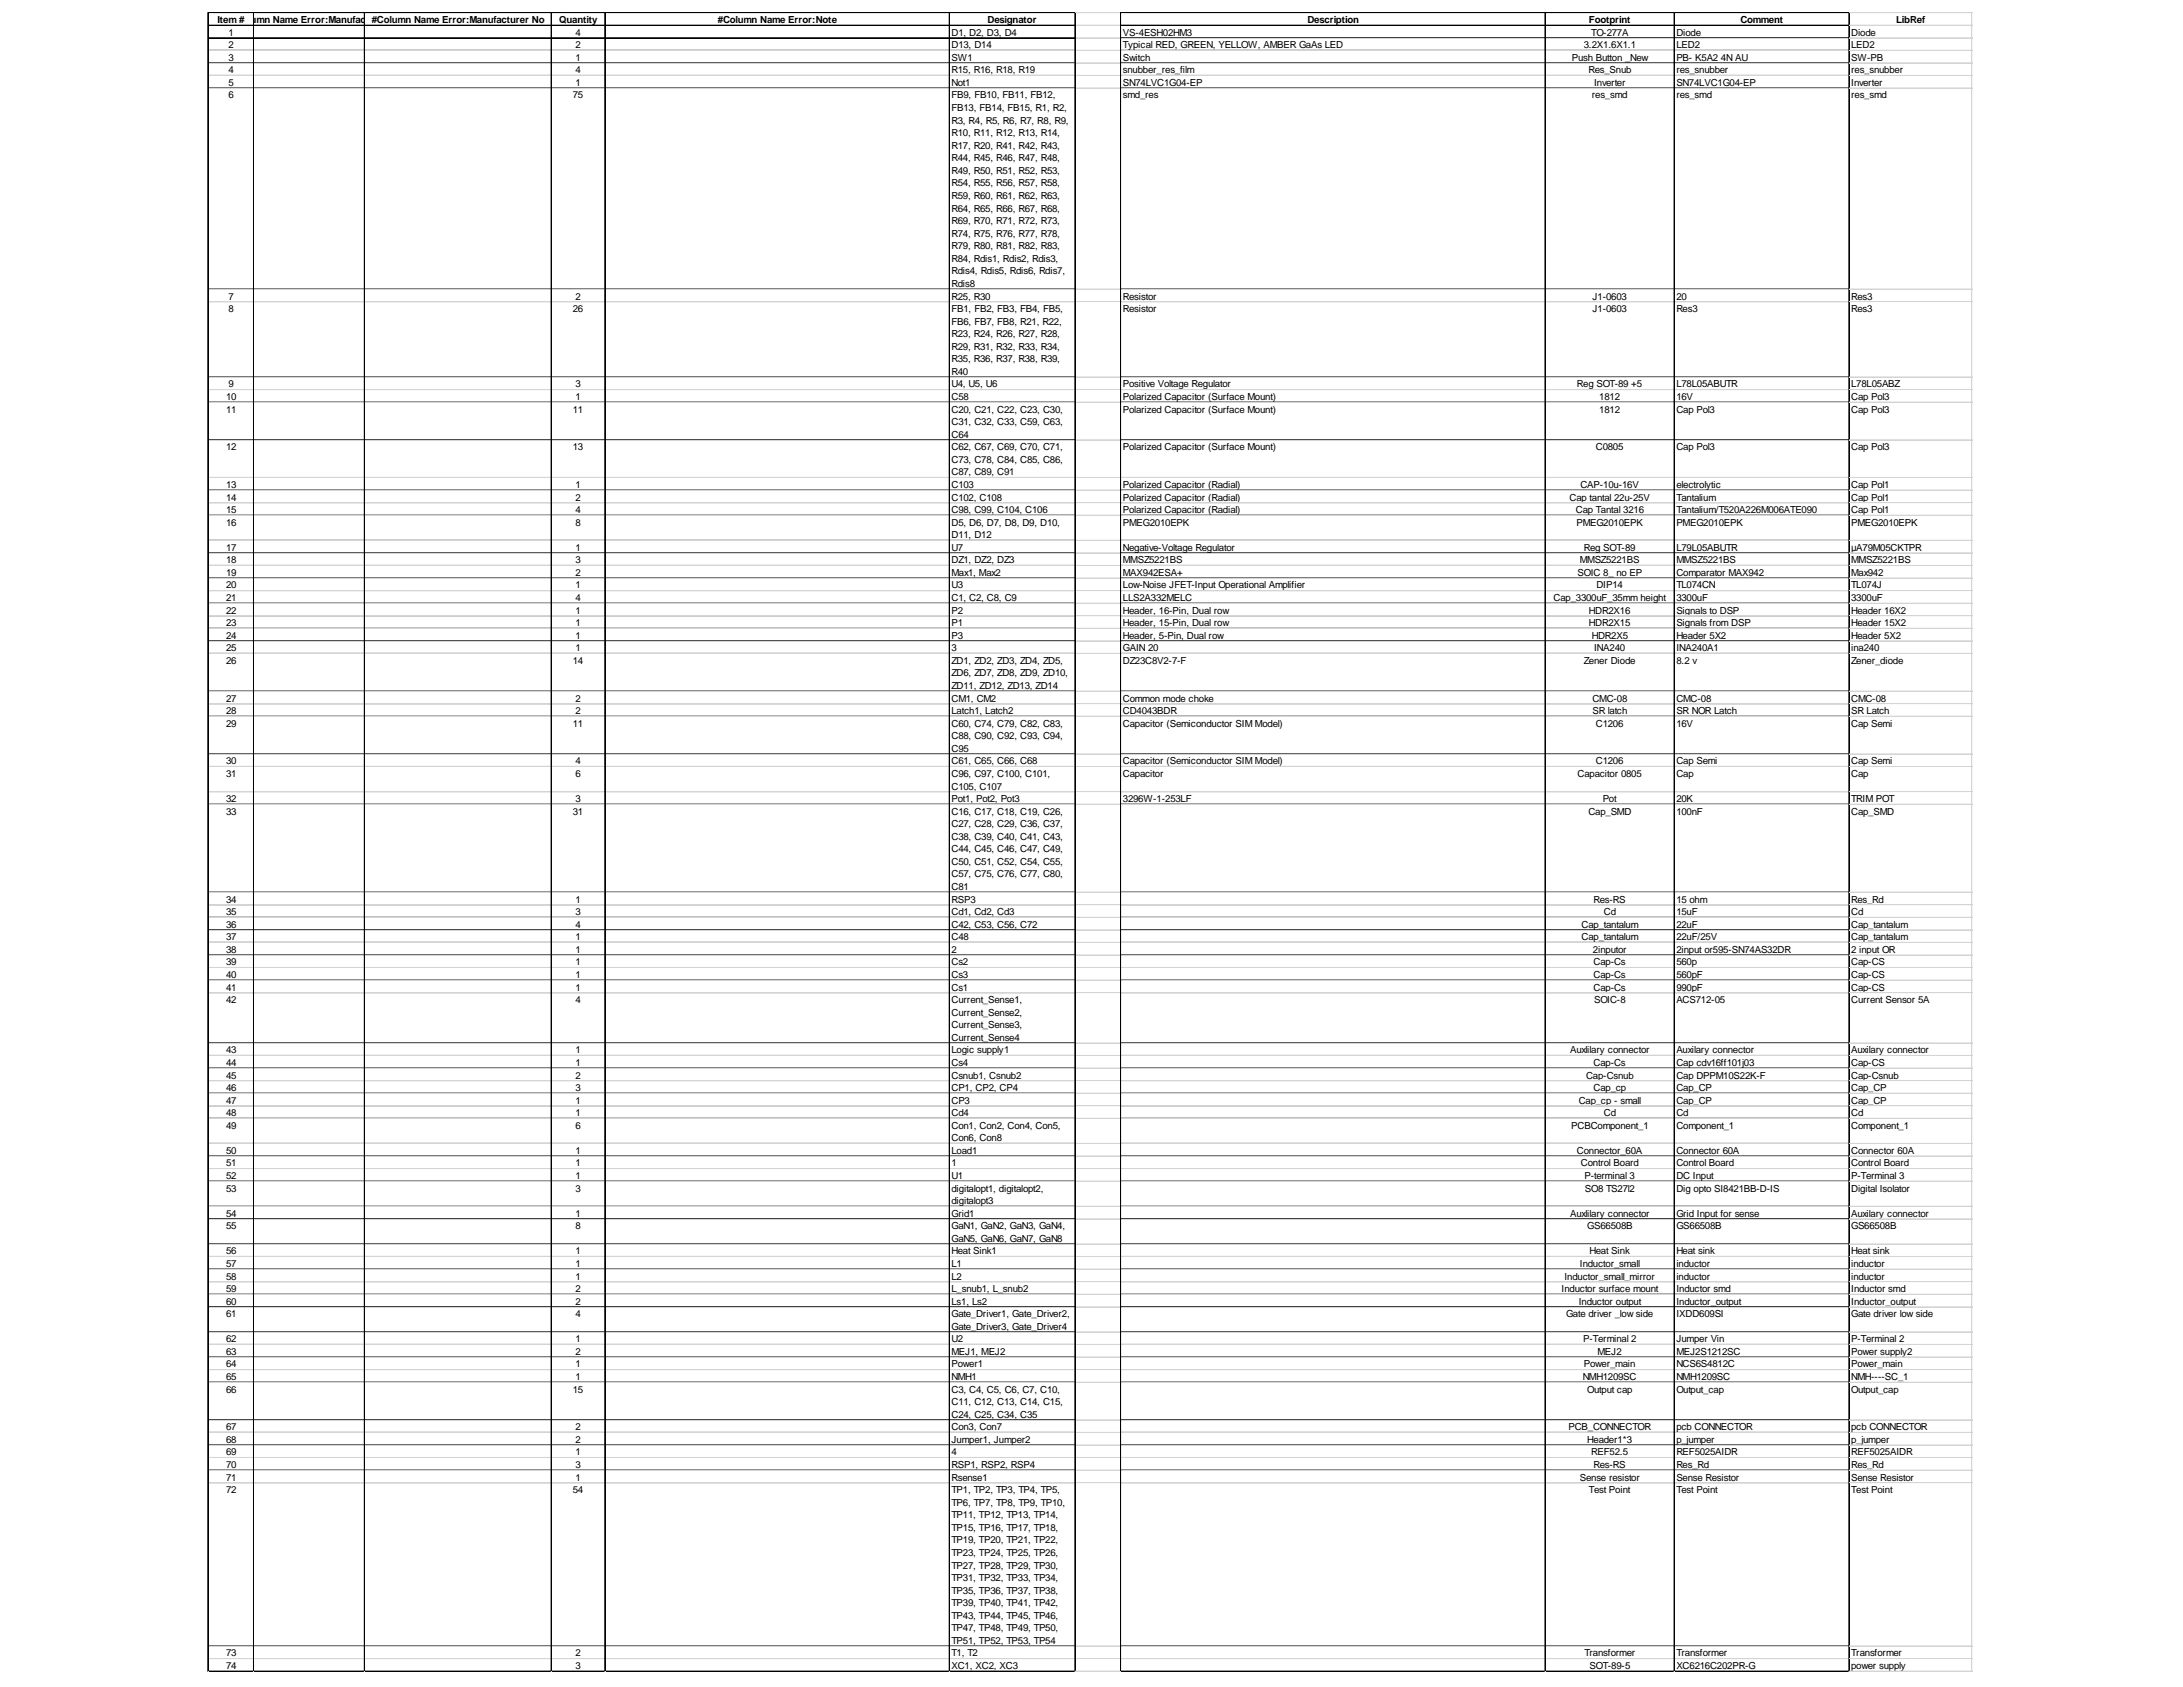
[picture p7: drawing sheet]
<svg xmlns="http://www.w3.org/2000/svg" width="279mm" height="216mm" viewBox="0 0 279 216" stroke-linecap="round" stroke-linejoin="round" font-family="sans-serif">
<defs><g id="words">
<g font-size="1.2">
<text x="27.8" y="3">Item #</text>
<text x="29.2" y="4.6">1</text>
<text x="29.5" y="3">#Colu</text>
<text x="32.8" y="3">mn Name Error:Manufac</text>
<text x="46.8" y="3">tu#rColumn Name Error:Manufacturer No</text>
<text x="48.5" y="3">er</text>
<text x="71.6" y="3">Quantity</text>
<text x="73.7" y="4.6">4</text>
<text x="91.9" y="3">#Column Name Error:Note</text>
<text x="121.8" y="4.6">D1, D2, D3, D4</text>
<text x="126.4" y="3">Designator</text>
<text x="143.7" y="4.6">VS-4ESH02HM3</text>
<text x="167.3" y="3">Description</text>
<text x="203.4" y="3">Footprint</text>
<text x="203.7" y="4.6">TO-277A</text>
<text x="214.6" y="4.6">Diode</text>
<text x="222.7" y="3">Comment</text>
<text x="236.9" y="4.6">Diode</text>
<text x="242.7" y="3">LibRef</text>
<text x="29.2" y="6.2">2</text>
<text x="29.2" y="7.8">3</text>
<text x="29.2" y="9.4">4</text>
<text x="29.2" y="11">5</text>
<text x="73.7" y="6.2">2</text>
<text x="73.7" y="7.8">1</text>
<text x="73.7" y="9.4">4</text>
<text x="73.7" y="11">1</text>
<text x="121.8" y="6.2">D13, D14</text>
<text x="121.8" y="7.8">SW1</text>
<text x="121.8" y="9.4">R15, R16, R18, R19</text>
<text x="121.8" y="11">Not1</text>
<text x="143.7" y="6.2">Typical RED, GREEN, YELLOW, AMBER GaAs LED</text>
<text x="143.7" y="7.8">Switch</text>
<text x="143.7" y="9.4">snubber_res_film</text>
<text x="143.7" y="11">SN74LVC1G04-EP</text>
<text x="201.2" y="7.8">Push Button _New</text>
<text x="202.7" y="6.2">3.2X1.6X1.1</text>
<text x="203.3" y="9.4">Res_Snub</text>
<text x="204" y="11">Inverter</text>
<text x="214.6" y="6.2">LED2</text>
<text x="214.6" y="7.8">PB- K5A2</text>
<text x="214.6" y="9.4">res_snubber</text>
<text x="214.6" y="11">SN74LVC1G04-EP</text>
<text x="220.3" y="7.8">4N AU</text>
<text x="236.9" y="6.2">LED2</text>
<text x="236.9" y="7.8">SW-PB</text>
<text x="236.9" y="9.4">res_snubber</text>
<text x="236.9" y="11">Inverter</text>
<text x="29.2" y="12.6">6</text>
<text x="73.3" y="12.6">75</text>
<text x="121.8" y="12.6">FB9, FB10, FB11, FB12,</text>
<text x="121.8" y="14.2">FB13, FB14, FB15, R1, R2,</text>
<text x="121.8" y="15.8">R3, R4, R5, R6, R7, R8, R9,</text>
<text x="121.8" y="17.4">R10, R11, R12, R13, R14,</text>
<text x="143.7" y="12.6">smd_res</text>
<text x="203.7" y="12.6">res_smd</text>
<text x="214.6" y="12.6">res_smd</text>
<text x="236.9" y="12.6">res_smd</text>
<text x="121.8" y="19">R17, R20, R41, R42, R43,</text>
<text x="121.8" y="20.6">R44, R45, R46, R47, R48,</text>
<text x="121.8" y="22.3">R49, R50, R51, R52, R53,</text>
<text x="121.8" y="23.9">R54, R55, R56, R57, R58,</text>
<text x="121.8" y="25.5">R59, R60, R61, R62, R63,</text>
<text x="121.8" y="27.1">R64, R65, R66, R67, R68,</text>
<text x="121.8" y="28.7">R69, R70, R71, R72, R73,</text>
<text x="121.8" y="30.3">R74, R75, R76, R77, R78,</text>
<text x="121.8" y="31.9">R79, R80, R81, R82, R83,</text>
<text x="121.8" y="33.5">R84, Rdis1, Rdis2, Rdis3,</text>
<text x="121.8" y="35.1">Rdis4, Rdis5, Rdis6, Rdis7,</text>
<text x="29.2" y="38.3">7</text>
<text x="29.2" y="39.9">8</text>
<text x="73.3" y="39.9">26</text>
<text x="73.7" y="38.3">2</text>
<text x="121.8" y="36.7">Rdis8</text>
<text x="121.8" y="38.3">R25, R30</text>
<text x="121.8" y="39.9">FB1, FB2, FB3, FB4, FB5,</text>
<text x="121.8" y="41.5">FB6, FB7, FB8, R21, R22,</text>
<text x="143.7" y="38.3">Resistor</text>
<text x="143.7" y="39.9">Resistor</text>
<text x="203.8" y="38.3">J1-0603</text>
<text x="203.8" y="39.9">J1-0603</text>
<text x="214.6" y="38.3">20</text>
<text x="214.6" y="39.9">Res3</text>
<text x="236.9" y="38.3">Res3</text>
<text x="236.9" y="39.9">Res3</text>
<text x="121.8" y="43.2">R23, R24, R26, R27, R28,</text>
<text x="121.8" y="44.8">R29, R31, R32, R33, R34,</text>
<text x="121.8" y="46.4">R35, R36, R37, R38, R39,</text>
<text x="121.8" y="48">R40</text>
<text x="28.9" y="51.2">10</text>
<text x="28.9" y="52.8">11</text>
<text x="29.2" y="49.6">9</text>
<text x="73.3" y="52.8">11</text>
<text x="73.7" y="49.6">3</text>
<text x="73.7" y="51.2">1</text>
<text x="121.8" y="49.6">U4, U5, U6</text>
<text x="121.8" y="51.2">C58</text>
<text x="121.8" y="52.8">C20, C21, C22, C23, C30,</text>
<text x="143.7" y="49.6">Positive Voltage Regulator</text>
<text x="143.7" y="51.2">Polarized Capacitor (Surface Mount)</text>
<text x="143.7" y="52.8">Polarized Capacitor (Surface Mount)</text>
<text x="201.8" y="49.6">Reg SOT-89 +5</text>
<text x="204.7" y="51.2">1812</text>
<text x="204.7" y="52.8">1812</text>
<text x="214.6" y="49.6">L78L05ABUTR</text>
<text x="214.6" y="51.2">16V</text>
<text x="214.6" y="52.8">Cap Pol3</text>
<text x="236.9" y="49.6">L78L05ABZ</text>
<text x="236.9" y="51.2">Cap Pol3</text>
<text x="236.9" y="52.8">Cap Pol3</text>
<text x="28.9" y="57.6">12</text>
<text x="73.3" y="57.6">13</text>
<text x="121.8" y="54.4">C31, C32, C33, C59, C63,</text>
<text x="121.8" y="56">C64</text>
<text x="121.8" y="57.6">C62, C67, C69, C70, C71,</text>
<text x="121.8" y="59.2">C73, C78, C84, C85, C86,</text>
<text x="143.7" y="57.6">Polarized Capacitor (Surface Mount)</text>
<text x="204.2" y="57.6">C0805</text>
<text x="214.6" y="57.6">Cap Pol3</text>
<text x="236.9" y="57.6">Cap Pol3</text>
<text x="28.9" y="62.5">13</text>
<text x="28.9" y="64.1">14</text>
<text x="28.9" y="65.7">15</text>
<text x="73.7" y="62.5">1</text>
<text x="73.7" y="64.1">2</text>
<text x="73.7" y="65.7">4</text>
<text x="121.8" y="60.8">C87, C89, C91</text>
<text x="121.8" y="62.5">C103</text>
<text x="121.8" y="64.1">C102, C108</text>
<text x="121.8" y="65.7">C98, C99, C104, C106</text>
<text x="143.7" y="62.5">Polarized Capacitor (Radial)</text>
<text x="143.7" y="64.1">Polarized Capacitor (Radial)</text>
<text x="143.7" y="65.7">Polarized Capacitor (Radial)</text>
<text x="200.9" y="64.1">Cap tantal 22u-25V</text>
<text x="201.7" y="65.7">Cap Tantal 3216</text>
<text x="202.3" y="62.5">CAP-10u-16V</text>
<text x="214.6" y="62.5">electrolytic</text>
<text x="214.6" y="64.1">Tantalium</text>
<text x="214.6" y="65.7">Tantalium/T520A226M006ATE090</text>
<text x="236.9" y="62.5">Cap Pol1</text>
<text x="236.9" y="64.1">Cap Pol1</text>
<text x="236.9" y="65.7">Cap Pol1</text>
<text x="28.9" y="67.3">16</text>
<text x="28.9" y="70.5">17</text>
<text x="73.7" y="67.3">8</text>
<text x="73.7" y="70.5">1</text>
<text x="121.8" y="67.3">D5, D6, D7, D8, D9, D10,</text>
<text x="121.8" y="68.9">D11, D12</text>
<text x="121.8" y="70.5">U7</text>
<text x="143.7" y="67.3">PMEG2010EPK</text>
<text x="143.7" y="70.5">Negative-Voltage Regulator</text>
<text x="201.8" y="67.3">PMEG2010EPK</text>
<text x="202.7" y="70.5">Reg SOT-89</text>
<text x="214.6" y="67.3">PMEG2010EPK</text>
<text x="214.6" y="70.5">L79L05ABUTR</text>
<text x="236.9" y="67.3">PMEG2010EPK</text>
<text x="236.9" y="70.5">µA79M05CKTPR</text>
<text x="28.9" y="72.1">18</text>
<text x="28.9" y="73.7">19</text>
<text x="28.9" y="75.3">20</text>
<text x="28.9" y="76.9">21</text>
<text x="73.7" y="72.1">3</text>
<text x="73.7" y="73.7">2</text>
<text x="73.7" y="75.3">1</text>
<text x="73.7" y="76.9">4</text>
<text x="121.8" y="72.1">DZ1, DZ2, DZ3</text>
<text x="121.8" y="73.7">Max1, Max2</text>
<text x="121.8" y="75.3">U3</text>
<text x="121.8" y="76.9">C1, C2, C8, C9</text>
<text x="143.7" y="72.1">MMSZ5221BS</text>
<text x="143.7" y="73.7">MAX942ESA+</text>
<text x="143.7" y="75.3">Low-Noise JFET-Input Operational Amplifier</text>
<text x="143.7" y="76.9">LLS2A332MELC</text>
<text x="198.8" y="76.9">Cap_3300uF_35mm height</text>
<text x="201.9" y="73.7">SOIC 8_ no EP</text>
<text x="202.2" y="72.1">MMSZ5221BS</text>
<text x="204.3" y="75.3">DIP14</text>
<text x="214.6" y="72.1">MMSZ5221BS</text>
<text x="214.6" y="73.7">Comparator MAX942</text>
<text x="214.6" y="75.3">TL074CN</text>
<text x="214.6" y="76.9">3300uF</text>
<text x="236.9" y="72.1">MMSZ5221BS</text>
<text x="236.9" y="73.7">Max942</text>
<text x="236.9" y="75.3">TL074J</text>
<text x="236.9" y="76.9">3300uF</text>
<text x="28.9" y="78.5">22</text>
<text x="28.9" y="80.1">23</text>
<text x="28.9" y="81.7">24</text>
<text x="28.9" y="83.4">25</text>
<text x="73.7" y="78.5">1</text>
<text x="73.7" y="80.1">1</text>
<text x="73.7" y="81.7">1</text>
<text x="73.7" y="83.4">1</text>
<text x="121.8" y="78.5">P2</text>
<text x="121.8" y="80.1">P1</text>
<text x="121.8" y="81.7">P3</text>
<text x="121.8" y="83.4">3</text>
<text x="143.7" y="78.5">Header, 16-Pin, Dual row</text>
<text x="143.7" y="80.1">Header, 15-Pin, Dual row</text>
<text x="143.7" y="81.7">Header, 5-Pin, Dual row</text>
<text x="143.7" y="83.4">GAIN 20</text>
<text x="203.4" y="78.5">HDR2X16</text>
<text x="203.4" y="80.1">HDR2X15</text>
<text x="203.7" y="81.7">HDR2X5</text>
<text x="204" y="83.4">INA240</text>
<text x="214.6" y="78.5">Signals to DSP</text>
<text x="214.6" y="80.1">Signals from DSP</text>
<text x="214.6" y="81.7">Header 5X2</text>
<text x="214.6" y="83.4">INA240A1</text>
<text x="236.9" y="78.5">Header 16X2</text>
<text x="236.9" y="80.1">Header 15X2</text>
<text x="236.9" y="81.7">Header 5X2</text>
<text x="236.9" y="83.4">ina240</text>
<text x="28.9" y="85">26</text>
<text x="28.9" y="89.8">27</text>
<text x="73.3" y="85">14</text>
<text x="73.7" y="89.8">2</text>
<text x="121.8" y="85">ZD1, ZD2, ZD3, ZD4, ZD5,</text>
<text x="121.8" y="86.6">ZD6, ZD7, ZD8, ZD9, ZD10,</text>
<text x="121.8" y="88.2">ZD11, ZD12, ZD13, ZD14</text>
<text x="121.8" y="89.8">CM1, CM2</text>
<text x="143.7" y="85">DZ23C8V2-7-F</text>
<text x="143.7" y="89.8">Common mode choke</text>
<text x="202.7" y="85">Zener Diode</text>
<text x="203.8" y="89.8">CMC-08</text>
<text x="214.6" y="85">8.2 v</text>
<text x="214.6" y="89.8">CMC-08</text>
<text x="236.9" y="85">Zener_diode</text>
<text x="236.9" y="89.8">CMC-08</text>
<text x="28.9" y="91.4">28</text>
<text x="28.9" y="93">29</text>
<text x="73.3" y="93">11</text>
<text x="73.7" y="91.4">2</text>
<text x="121.8" y="91.4">Latch1, Latch2</text>
<text x="121.8" y="93">C60, C74, C79, C82, C83,</text>
<text x="121.8" y="94.6">C88, C90, C92, C93, C94,</text>
<text x="143.7" y="91.4">CD4043BDR</text>
<text x="143.7" y="93">Capacitor (Semiconductor SIM Model)</text>
<text x="203.8" y="91.4">SR latch</text>
<text x="204.2" y="93">C1206</text>
<text x="214.6" y="91.4">SR NOR Latch</text>
<text x="214.6" y="93">16V</text>
<text x="236.9" y="91.4">SR Latch</text>
<text x="236.9" y="93">Cap Semi</text>
<text x="28.9" y="97.8">30</text>
<text x="28.9" y="99.4">31</text>
<text x="73.7" y="97.8">4</text>
<text x="73.7" y="99.4">6</text>
<text x="121.8" y="96.2">C95</text>
<text x="121.8" y="97.8">C61, C65, C66, C68</text>
<text x="121.8" y="99.4">C96, C97, C100, C101,</text>
<text x="121.8" y="101">C105, C107</text>
<text x="143.7" y="97.8">Capacitor (Semiconductor SIM Model)</text>
<text x="143.7" y="99.4">Capacitor</text>
<text x="201.9" y="99.4">Capacitor 0805</text>
<text x="204.2" y="97.8">C1206</text>
<text x="214.6" y="97.8">Cap Semi</text>
<text x="214.6" y="99.4">Cap</text>
<text x="236.9" y="97.8">Cap Semi</text>
<text x="236.9" y="99.4">Cap</text>
<text x="28.9" y="102.7">32</text>
<text x="28.9" y="104.3">33</text>
<text x="73.3" y="104.3">31</text>
<text x="73.7" y="102.7">3</text>
<text x="121.8" y="102.7">Pot1, Pot2, Pot3</text>
<text x="121.8" y="104.3">C16, C17, C18, C19, C26,</text>
<text x="121.8" y="105.9">C27, C28, C29, C36, C37,</text>
<text x="121.8" y="107.5">C38, C39, C40, C41, C43,</text>
<text x="143.7" y="102.7">3296W-1-253LF</text>
<text x="203.3" y="104.3">Cap_SMD</text>
<text x="205.1" y="102.7">Pot</text>
<text x="214.6" y="102.7">20K</text>
<text x="214.6" y="104.3">100nF</text>
<text x="236.9" y="102.7">TRIM POT</text>
<text x="236.9" y="104.3">Cap_SMD</text>
<text x="121.8" y="109.1">C44, C45, C46, C47, C49,</text>
<text x="121.8" y="110.7">C50, C51, C52, C54, C55,</text>
<text x="121.8" y="112.3">C57, C75, C76, C77, C80,</text>
<text x="121.8" y="113.9">C81</text>
<text x="28.9" y="115.5">34</text>
<text x="28.9" y="117.1">35</text>
<text x="28.9" y="118.7">36</text>
<text x="73.7" y="115.5">1</text>
<text x="73.7" y="117.1">3</text>
<text x="73.7" y="118.7">4</text>
<text x="121.8" y="115.5">RSP3</text>
<text x="121.8" y="117.1">Cd1, Cd2, Cd3</text>
<text x="121.8" y="118.7">C42, C53, C56, C72</text>
<text x="202.4" y="118.7">Cap_tantalum</text>
<text x="204" y="115.5">Res-RS</text>
<text x="205.3" y="117.1">Cd</text>
<text x="214.6" y="115.5">15 ohm</text>
<text x="214.6" y="117.1">15uF</text>
<text x="214.6" y="118.7">22uF</text>
<text x="236.9" y="115.5">Res_Rd</text>
<text x="236.9" y="117.1">Cd</text>
<text x="236.9" y="118.7">Cap_tantalum</text>
<text x="28.9" y="120.3">37</text>
<text x="28.9" y="121.9">38</text>
<text x="28.9" y="123.6">39</text>
<text x="28.9" y="125.2">40</text>
<text x="73.7" y="120.3">1</text>
<text x="73.7" y="121.9">1</text>
<text x="73.7" y="123.6">1</text>
<text x="73.7" y="125.2">1</text>
<text x="121.8" y="120.3">C48</text>
<text x="121.8" y="121.9">2</text>
<text x="121.8" y="123.6">Cs2</text>
<text x="121.8" y="125.2">Cs3</text>
<text x="202.4" y="120.3">Cap_tantalum</text>
<text x="203.9" y="121.9">2inputor</text>
<text x="204" y="123.6">Cap-Cs</text>
<text x="204" y="125.2">Cap-Cs</text>
<text x="214.6" y="120.3">22uF/25V</text>
<text x="214.6" y="121.9">2input or595-SN74AS32DR</text>
<text x="214.6" y="123.6">560p</text>
<text x="214.6" y="125.2">560pF</text>
<text x="236.9" y="120.3">Cap_tantalum</text>
<text x="236.9" y="121.9">2 input OR</text>
<text x="236.9" y="123.6">Cap-CS</text>
<text x="236.9" y="125.2">Cap-CS</text>
<text x="28.9" y="126.8">41</text>
<text x="28.9" y="128.4">42</text>
<text x="73.7" y="126.8">1</text>
<text x="73.7" y="128.4">4</text>
<text x="121.8" y="126.8">Cs1</text>
<text x="121.8" y="128.4">Current_Sense1,</text>
<text x="121.8" y="130">Current_Sense2,</text>
<text x="121.8" y="131.6">Current_Sense3,</text>
<text x="204" y="126.8">Cap-Cs</text>
<text x="204" y="128.4">SOIC-8</text>
<text x="214.6" y="126.8">990pF</text>
<text x="214.6" y="128.4">ACS712-05</text>
<text x="236.9" y="126.8">Cap-CS</text>
<text x="236.9" y="128.4">Current Sensor 5A</text>
<text x="28.9" y="134.8">43</text>
<text x="28.9" y="136.4">44</text>
<text x="73.7" y="134.8">1</text>
<text x="73.7" y="136.4">1</text>
<text x="121.8" y="133.2">Current_Sense4</text>
<text x="121.8" y="134.8">Logic supply1</text>
<text x="121.8" y="136.4">Cs4</text>
<text x="201" y="134.8">Auxlilary connector</text>
<text x="204" y="136.4">Cap-Cs</text>
<text x="214.6" y="134.8">Auxilary connector</text>
<text x="214.6" y="136.4">Cap cdv16ff101j03</text>
<text x="236.9" y="134.8">Auxilary connector</text>
<text x="236.9" y="136.4">Cap-CS</text>
<text x="28.9" y="138">45</text>
<text x="28.9" y="139.6">46</text>
<text x="28.9" y="141.2">47</text>
<text x="28.9" y="142.8">48</text>
<text x="73.7" y="138">2</text>
<text x="73.7" y="139.6">3</text>
<text x="73.7" y="141.2">1</text>
<text x="73.7" y="142.8">1</text>
<text x="121.8" y="138">Csnub1, Csnub2</text>
<text x="121.8" y="139.6">CP1, CP2, CP4</text>
<text x="121.8" y="141.2">CP3</text>
<text x="121.8" y="142.8">Cd4</text>
<text x="202.1" y="141.2">Cap_cp - small</text>
<text x="203" y="138">Cap-Csnub</text>
<text x="204" y="139.6">Cap_cp</text>
<text x="205.3" y="142.8">Cd</text>
<text x="214.6" y="138">Cap DPPM10S22K-F</text>
<text x="214.6" y="139.6">Cap_CP</text>
<text x="214.6" y="141.2">Cap_CP</text>
<text x="214.6" y="142.8">Cd</text>
<text x="236.9" y="138">Cap-Csnub</text>
<text x="236.9" y="139.6">Cap_CP</text>
<text x="236.9" y="141.2">Cap_CP</text>
<text x="236.9" y="142.8">Cd</text>
<text x="28.9" y="144.5">49</text>
<text x="28.9" y="147.7">50</text>
<text x="28.9" y="149.3">51</text>
<text x="73.7" y="144.5">6</text>
<text x="73.7" y="147.7">1</text>
<text x="73.7" y="149.3">1</text>
<text x="121.8" y="144.5">Con1, Con2, Con4, Con5,</text>
<text x="121.8" y="146.1">Con6, Con8</text>
<text x="121.8" y="147.7">Load1</text>
<text x="121.8" y="149.3">1</text>
<text x="201.1" y="144.5">PCBComponent_1</text>
<text x="201.8" y="147.7">Connector_60A</text>
<text x="202.3" y="149.3">Control Board</text>
<text x="214.6" y="144.5">Component_1</text>
<text x="214.6" y="147.7">Connector 60A</text>
<text x="214.6" y="149.3">Control Board</text>
<text x="236.9" y="144.5">Component_1</text>
<text x="236.9" y="147.7">Connector 60A</text>
<text x="236.9" y="149.3">Control Board</text>
<text x="28.9" y="150.9">52</text>
<text x="28.9" y="152.5">53</text>
<text x="28.9" y="155.7">54</text>
<text x="73.7" y="150.9">1</text>
<text x="73.7" y="152.5">3</text>
<text x="73.7" y="155.7">1</text>
<text x="121.8" y="150.9">U1</text>
<text x="121.8" y="152.5">digitalopt1, digitalopt2,</text>
<text x="121.8" y="154.1">digitalopt3</text>
<text x="121.8" y="155.7">Grid1</text>
<text x="201" y="155.7">Auxlilary connector</text>
<text x="202.8" y="150.9">P-terminal 3</text>
<text x="202.9" y="152.5">SO8 TS27l2</text>
<text x="214.6" y="150.9">DC Input</text>
<text x="214.6" y="152.5">Dig opto SI8421BB-D-IS</text>
<text x="214.6" y="155.7">Grid Input for sense</text>
<text x="236.9" y="150.9">P-Terminal 3</text>
<text x="236.9" y="152.5">Digital Isolator</text>
<text x="236.9" y="155.7">Auxilary connector</text>
<text x="28.9" y="157.3">55</text>
<text x="28.9" y="160.5">56</text>
<text x="73.7" y="157.3">8</text>
<text x="73.7" y="160.5">1</text>
<text x="121.8" y="157.3">GaN1, GaN2, GaN3, GaN4,</text>
<text x="121.8" y="158.9">GaN5, GaN6, GaN7, GaN8</text>
<text x="121.8" y="160.5">Heat Sink1</text>
<text x="203.2" y="157.3">GS66508B</text>
<text x="203.4" y="160.5">Heat Sink</text>
<text x="214.6" y="157.3">GS66508B</text>
<text x="214.6" y="160.5">Heat sink</text>
<text x="236.9" y="157.3">GS66508B</text>
<text x="236.9" y="160.5">Heat sink</text>
<text x="28.9" y="162.1">57</text>
<text x="28.9" y="163.8">58</text>
<text x="28.9" y="165.4">59</text>
<text x="28.9" y="167">60</text>
<text x="73.7" y="162.1">1</text>
<text x="73.7" y="163.8">1</text>
<text x="73.7" y="165.4">2</text>
<text x="73.7" y="167">2</text>
<text x="121.8" y="162.1">L1</text>
<text x="121.8" y="163.8">L2</text>
<text x="121.8" y="165.4">L_snub1, L_snub2</text>
<text x="121.8" y="167">Ls1, Ls2</text>
<text x="199.9" y="165.4">Inductor surface mount</text>
<text x="200.2" y="163.8">Inductor_small_mirror</text>
<text x="202.1" y="167">Inductor output</text>
<text x="202.2" y="162.1">Inductor_small</text>
<text x="214.6" y="162.1">inductor</text>
<text x="214.6" y="163.8">inductor</text>
<text x="214.6" y="165.4">Inductor smd</text>
<text x="214.6" y="167">Inductor_output</text>
<text x="236.9" y="162.1">inductor</text>
<text x="236.9" y="163.8">inductor</text>
<text x="236.9" y="165.4">Inductor smd</text>
<text x="236.9" y="167">Inductor_output</text>
<text x="28.9" y="168.6">61</text>
<text x="28.9" y="171.8">62</text>
<text x="28.9" y="173.4">63</text>
<text x="73.7" y="168.6">4</text>
<text x="73.7" y="171.8">1</text>
<text x="73.7" y="173.4">2</text>
<text x="121.8" y="168.6">Gate_Driver1, Gate_Driver2,</text>
<text x="121.8" y="170.2">Gate_Driver3, Gate_Driver4</text>
<text x="121.8" y="171.8">U2</text>
<text x="121.8" y="173.4">MEJ1, MEJ2</text>
<text x="200.4" y="168.6">Gate driver _low side</text>
<text x="202.6" y="171.8">P-Terminal 2</text>
<text x="204.5" y="173.4">MEJ2</text>
<text x="214.6" y="168.6">IXDD609SI</text>
<text x="214.6" y="171.8">Jumper Vin</text>
<text x="214.6" y="173.4">MEJ2S1212SC</text>
<text x="236.9" y="168.6">Gate driver low side</text>
<text x="236.9" y="171.8">P-Terminal 2</text>
<text x="236.9" y="173.4">Power supply2</text>
<text x="28.9" y="175">64</text>
<text x="28.9" y="176.6">65</text>
<text x="28.9" y="178.2">66</text>
<text x="73.3" y="178.2">15</text>
<text x="73.7" y="175">1</text>
<text x="73.7" y="176.6">1</text>
<text x="121.8" y="175">Power1</text>
<text x="121.8" y="176.6">NMH1</text>
<text x="121.8" y="178.2">C3, C4, C5, C6, C7, C10,</text>
<text x="121.8" y="179.8">C11, C12, C13, C14, C15,</text>
<text x="202.6" y="176.6">NMH1209SC</text>
<text x="202.7" y="175">Power_main</text>
<text x="203.2" y="178.2">Output cap</text>
<text x="214.6" y="175">NCS6S4812C</text>
<text x="214.6" y="176.6">NMH1209SC</text>
<text x="214.6" y="178.2">Output_cap</text>
<text x="236.9" y="175">Power_main</text>
<text x="236.9" y="176.6">NMH----SC_1</text>
<text x="236.9" y="178.2">Output_cap</text>
<text x="28.9" y="183">67</text>
<text x="28.9" y="184.7">68</text>
<text x="73.7" y="183">2</text>
<text x="73.7" y="184.7">2</text>
<text x="121.8" y="181.4">C24, C25, C34, C35</text>
<text x="121.8" y="183">Con3, Con7</text>
<text x="121.8" y="184.7">Jumper1, Jumper2</text>
<text x="200.7" y="183">PCB_CONNECTOR</text>
<text x="203.2" y="184.7">Header1*3</text>
<text x="214.6" y="183">pcb CONNECTOR</text>
<text x="214.6" y="184.7">p_jumper</text>
<text x="236.9" y="183">pcb CONNECTOR</text>
<text x="236.9" y="184.7">p_jumper</text>
<text x="28.9" y="186.3">69</text>
<text x="28.9" y="187.9">70</text>
<text x="28.9" y="189.5">71</text>
<text x="28.9" y="191.1">72</text>
<text x="73.3" y="191.1">54</text>
<text x="73.7" y="186.3">1</text>
<text x="73.7" y="187.9">3</text>
<text x="73.7" y="189.5">1</text>
<text x="121.8" y="186.3">4</text>
<text x="121.8" y="187.9">RSP1, RSP2, RSP4</text>
<text x="121.8" y="189.5">Rsense1</text>
<text x="121.8" y="191.1">TP1, TP2, TP3, TP4, TP5,</text>
<text x="202.2" y="189.5">Sense resistor</text>
<text x="203.4" y="191.1">Test Point</text>
<text x="203.7" y="186.3">REF52.5</text>
<text x="204" y="187.9">Res-RS</text>
<text x="214.6" y="186.3">REF5025AIDR</text>
<text x="214.6" y="187.9">Res_Rd</text>
<text x="214.6" y="189.5">Sense Resistor</text>
<text x="214.6" y="191.1">Test Point</text>
<text x="236.9" y="186.3">REF5025AIDR</text>
<text x="236.9" y="187.9">Res_Rd</text>
<text x="236.9" y="189.5">Sense Resistor</text>
<text x="236.9" y="191.1">Test Point</text>
<text x="121.8" y="192.7">TP6, TP7, TP8, TP9, TP10,</text>
<text x="121.8" y="194.3">TP11, TP12, TP13, TP14,</text>
<text x="121.8" y="195.9">TP15, TP16, TP17, TP18,</text>
<text x="121.8" y="197.5">TP19, TP20, TP21, TP22,</text>
<text x="121.8" y="199.1">TP23, TP24, TP25, TP26,</text>
<text x="121.8" y="200.7">TP27, TP28, TP29, TP30,</text>
<text x="121.8" y="202.3">TP31, TP32, TP33, TP34,</text>
<text x="121.8" y="204">TP35, TP36, TP37, TP38,</text>
<text x="121.8" y="205.6">TP39, TP40, TP41, TP42,</text>
<text x="121.8" y="207.2">TP43, TP44, TP45, TP46,</text>
<text x="121.8" y="208.8">TP47, TP48, TP49, TP50,</text>
<text x="28.9" y="212">73</text>
<text x="28.9" y="213.6">74</text>
<text x="73.7" y="212">2</text>
<text x="73.7" y="213.6">3</text>
<text x="121.8" y="210.4">TP51, TP52, TP53, TP54</text>
<text x="121.8" y="212">T1, T2</text>
<text x="121.8" y="213.6">XC1, XC2, XC3</text>
<text x="202.8" y="212">Transformer</text>
<text x="203.4" y="213.6">SOT-89-5</text>
<text x="214.6" y="212">Transformer</text>
<text x="214.6" y="213.6">XC6216C202PR-G</text>
<text x="236.9" y="212">Transformer</text>
<text x="236.9" y="213.6">power supply</text>
</g>
</g></defs>
<g fill="none" stroke="#000" stroke-width=".13">
<path d="M26.6 1.6v212.3M26.7 1.6h110.9M26.7 3.2h110.9M26.7 3.3h110.9M26.7 4.8h5.7M26.7 4.9h5.7M26.7 6.4h5.7M26.7 8h5.7M26.7 9.7h5.7M26.7 11.3h5.7M32.4 1.7v212.2M32.5 1.7v212.2"/>
<path d="M32.5 4.8h14.1M32.5 4.9h14.1M32.5 6.4h14.1M32.5 8h14.1M32.5 9.7h14.1M32.5 11.3h14.1M46.6 1.7v212.2M46.7 1.7v212.2M46.7 4.8h23.8M46.7 4.9h23.8M46.7 6.4h23.8M46.7 8h23.8"/>
<path d="M46.7 9.7h23.8M46.7 11.3h23.8M70.5 1.7v212.2M70.6 1.7v212.2M70.6 4.8h6.8M70.6 4.9h6.8M70.6 6.4h6.8M70.6 8h6.8M70.6 9.7h6.8M70.6 11.3h6.8M77.4 1.7v212.2M77.5 4.8h44"/>
<path d="M77.5 4.9h44M77.5 6.4h44M77.5 8h44M77.5 9.7h44M77.5 11.3h44M121.5 1.7v212.2M121.6 4.8h16M121.6 4.9h16M121.6 6.4h16M121.6 8h16M121.6 9.7h16M121.6 11.3h16"/>
<path d="M137.6 1.7v212.2M143.4 1.6v212.3M143.5 1.6v212.3M143.5 1.6h93.2M143.5 3.2h93.2M143.5 3.3h93.2M143.5 4.8h54.2M143.5 6.4h54.2M143.5 8h54.2M143.5 9.7h54.2M143.5 11.3h54.2M197.7 1.7v212.2"/>
<path d="M197.8 1.7v212.2M197.8 4.8h16.5M197.8 6.4h16.5M197.8 8h16.5M197.8 9.7h16.5M197.8 11.3h16.5M214.3 1.7v212.2M214.3 4.8h22.3M214.3 6.4h22.3M214.3 8h22.3M214.3 9.7h22.3M214.3 11.3h22.3"/>
<path d="M236.6 1.7v212.2M236.7 1.7v212.2M26.7 37h5.7M26.7 38.6h5.7M32.5 37h14.1M32.5 38.6h14.1M46.7 37h23.8M46.7 38.6h23.8M70.6 37h6.8M70.6 38.6h6.8M77.5 37h44M77.5 38.6h44"/>
<path d="M121.6 37h16M121.6 38.6h16M143.5 37h54.2M143.5 38.6h54.2M197.8 37h16.5M197.8 38.6h16.5M214.3 37h22.3M214.3 38.6h22.3M26.7 48.2h5.7M26.7 49.9h5.7M26.7 51.5h5.7M26.7 56.3h5.7"/>
<path d="M32.5 48.2h14.1M32.5 49.9h14.1M32.5 51.5h14.1M32.5 56.3h14.1M46.7 48.2h23.8M46.7 49.9h23.8M46.7 51.5h23.8M46.7 56.3h23.8M70.6 48.2h6.8M70.6 49.9h6.8M70.6 51.5h6.8M70.6 56.3h6.8"/>
<path d="M77.5 48.2h44M77.5 49.9h44M77.5 51.5h44M77.5 56.3h44M121.6 48.2h16M121.6 49.9h16M121.6 51.5h16M121.6 56.3h16M143.5 48.2h54.2M143.5 49.9h54.2M143.5 51.5h54.2M143.5 56.3h54.2"/>
<path d="M197.8 48.2h16.5M197.8 49.9h16.5M197.8 51.5h16.5M197.8 56.3h16.5M214.3 48.2h22.3M214.3 49.9h22.3M214.3 51.5h22.3M214.3 56.3h22.3M26.7 61.1h5.7M26.7 62.7h5.7M26.7 64.3h5.7M26.7 65.9h5.7"/>
<path d="M26.7 69.1h5.7M26.7 70.8h5.7M26.7 72.4h5.7M26.7 74h5.7M26.7 75.6h5.7M26.7 77.2h5.7M26.7 78.8h5.7M32.5 61.1h14.1M32.5 62.7h14.1M32.5 64.3h14.1M32.5 65.9h14.1M32.5 69.1h14.1"/>
<path d="M32.5 70.8h14.1M32.5 72.4h14.1M32.5 74h14.1M32.5 75.6h14.1M32.5 77.2h14.1M32.5 78.8h14.1M46.7 61.1h23.8M46.7 62.7h23.8M46.7 64.3h23.8M46.7 65.9h23.8M46.7 69.1h23.8M46.7 70.8h23.8"/>
<path d="M46.7 72.4h23.8M46.7 74h23.8M46.7 75.6h23.8M46.7 77.2h23.8M46.7 78.8h23.8M70.6 61.1h6.8M70.6 62.7h6.8M70.6 64.3h6.8M70.6 65.9h6.8M70.6 69.1h6.8M70.6 70.8h6.8M70.6 72.4h6.8"/>
<path d="M70.6 74h6.8M70.6 75.6h6.8M70.6 77.2h6.8M70.6 78.8h6.8M77.5 61.1h44M77.5 62.7h44M77.5 64.3h44M77.5 65.9h44M77.5 69.1h44M77.5 70.8h44M77.5 72.4h44M77.5 74h44"/>
<path d="M77.5 75.6h44M77.5 77.2h44M77.5 78.8h44M121.6 61.1h16M121.6 62.7h16M121.6 64.3h16M121.6 65.9h16M121.6 69.1h16M121.6 70.8h16M121.6 72.4h16M121.6 74h16M121.6 75.6h16"/>
<path d="M121.6 77.2h16M121.6 78.8h16M143.5 61.1h54.2M143.5 62.7h54.2M143.5 64.3h54.2M143.5 65.9h54.2M143.5 69.1h54.2M143.5 70.8h54.2M143.5 72.4h54.2M143.5 74h54.2M143.5 75.6h54.2M143.5 77.2h54.2"/>
<path d="M143.5 78.8h54.2M197.8 61.1h16.5M197.8 62.7h16.5M197.8 64.3h16.5M197.8 65.9h16.5M197.8 69.1h16.5M197.8 70.8h16.5M197.8 72.4h16.5M197.8 74h16.5M197.8 75.6h16.5M197.8 77.2h16.5M197.8 78.8h16.5"/>
<path d="M214.3 61.1h22.3M214.3 62.7h22.3M214.3 64.3h22.3M214.3 65.9h22.3M214.3 69.1h22.3M214.3 70.8h22.3M214.3 72.4h22.3M214.3 74h22.3M214.3 75.6h22.3M214.3 77.2h22.3M214.3 78.8h22.3M26.7 80.4h5.7"/>
<path d="M26.7 82h5.7M26.7 83.6h5.7M26.7 88.4h5.7M26.7 90.1h5.7M26.7 91.7h5.7M26.7 96.5h5.7M26.7 98.1h5.7M32.5 80.4h14.1M32.5 82h14.1M32.5 83.6h14.1M32.5 88.4h14.1M32.5 90.1h14.1"/>
<path d="M32.5 91.7h14.1M32.5 96.5h14.1M32.5 98.1h14.1M46.7 80.4h23.8M46.7 82h23.8M46.7 83.6h23.8M46.7 88.4h23.8M46.7 90.1h23.8M46.7 91.7h23.8M46.7 96.5h23.8M46.7 98.1h23.8M70.6 80.4h6.8"/>
<path d="M70.6 82h6.8M70.6 83.6h6.8M70.6 88.4h6.8M70.6 90.1h6.8M70.6 91.7h6.8M70.6 96.5h6.8M70.6 98.1h6.8M77.5 80.4h44M77.5 82h44M77.5 83.6h44M77.5 88.4h44M77.5 90.1h44"/>
<path d="M77.5 91.7h44M77.5 96.5h44M77.5 98.1h44M121.6 80.4h16M121.6 82h16M121.6 83.6h16M121.6 88.4h16M121.6 90.1h16M121.6 91.7h16M121.6 96.5h16M121.6 98.1h16M143.5 80.4h54.2"/>
<path d="M143.5 82h54.2M143.5 83.6h54.2M143.5 88.4h54.2M143.5 90.1h54.2M143.5 91.7h54.2M143.5 96.5h54.2M143.5 98.1h54.2M197.8 80.4h16.5M197.8 82h16.5M197.8 83.6h16.5M197.8 88.4h16.5M197.8 90.1h16.5"/>
<path d="M197.8 91.7h16.5M197.8 96.5h16.5M197.8 98.1h16.5M214.3 80.4h22.3M214.3 82h22.3M214.3 83.6h22.3M214.3 88.4h22.3M214.3 90.1h22.3M214.3 91.7h22.3M214.3 96.5h22.3M214.3 98.1h22.3M26.7 101.3h5.7"/>
<path d="M26.7 102.9h5.7M26.7 114.2h5.7M26.7 115.8h5.7M26.7 117.4h5.7M26.7 119h5.7M32.5 101.3h14.1M32.5 102.9h14.1M32.5 114.2h14.1M32.5 115.8h14.1M32.5 117.4h14.1M32.5 119h14.1M46.7 101.3h23.8"/>
<path d="M46.7 102.9h23.8M46.7 114.2h23.8M46.7 115.8h23.8M46.7 117.4h23.8M46.7 119h23.8M70.6 101.3h6.8M70.6 102.9h6.8M70.6 114.2h6.8M70.6 115.8h6.8M70.6 117.4h6.8M70.6 119h6.8M77.5 101.3h44"/>
<path d="M77.5 102.9h44M77.5 114.2h44M77.5 115.8h44M77.5 117.4h44M77.5 119h44M121.6 101.3h16M121.6 102.9h16M121.6 114.2h16M121.6 115.8h16M121.6 117.4h16M121.6 119h16M143.5 101.3h54.2"/>
<path d="M143.5 102.9h54.2M143.5 114.2h54.2M143.5 115.8h54.2M143.5 117.4h54.2M143.5 119h54.2M197.8 101.3h16.5M197.8 102.9h16.5M197.8 114.2h16.5M197.8 115.8h16.5M197.8 117.4h16.5M197.8 119h16.5M214.3 101.3h22.3"/>
<path d="M214.3 102.9h22.3M214.3 114.2h22.3M214.3 115.8h22.3M214.3 117.4h22.3M214.3 119h22.3M26.7 120.6h5.7M26.7 122.2h5.7M26.7 123.8h5.7M26.7 125.4h5.7M26.7 127h5.7M26.7 133.5h5.7M26.7 135.1h5.7"/>
<path d="M26.7 136.7h5.7M26.7 138.3h5.7M26.7 139.9h5.7M32.5 120.6h14.1M32.5 122.2h14.1M32.5 123.8h14.1M32.5 125.4h14.1M32.5 127h14.1M32.5 133.5h14.1M32.5 135.1h14.1M32.5 136.7h14.1M32.5 138.3h14.1"/>
<path d="M32.5 139.9h14.1M46.7 120.6h23.8M46.7 122.2h23.8M46.7 123.8h23.8M46.7 125.4h23.8M46.7 127h23.8M46.7 133.5h23.8M46.7 135.1h23.8M46.7 136.7h23.8M46.7 138.3h23.8M46.7 139.9h23.8M70.6 120.6h6.8"/>
<path d="M70.6 122.2h6.8M70.6 123.8h6.8M70.6 125.4h6.8M70.6 127h6.8M70.6 133.5h6.8M70.6 135.1h6.8M70.6 136.7h6.8M70.6 138.3h6.8M70.6 139.9h6.8M77.5 120.6h44M77.5 122.2h44M77.5 123.8h44"/>
<path d="M77.5 125.4h44M77.5 127h44M77.5 133.5h44M77.5 135.1h44M77.5 136.7h44M77.5 138.3h44M77.5 139.9h44M121.6 120.6h16M121.6 122.2h16M121.6 123.8h16M121.6 125.4h16M121.6 127h16"/>
<path d="M121.6 133.5h16M121.6 135.1h16M121.6 136.7h16M121.6 138.3h16M121.6 139.9h16M143.5 120.6h54.2M143.5 122.2h54.2M143.5 123.8h54.2M143.5 125.4h54.2M143.5 127h54.2M143.5 133.5h54.2M143.5 135.1h54.2"/>
<path d="M143.5 136.7h54.2M143.5 138.3h54.2M143.5 139.9h54.2M197.8 120.6h16.5M197.8 122.2h16.5M197.8 123.8h16.5M197.8 125.4h16.5M197.8 127h16.5M197.8 133.5h16.5M197.8 135.1h16.5M197.8 136.7h16.5M197.8 138.3h16.5"/>
<path d="M197.8 139.9h16.5M214.3 120.6h22.3M214.3 122.2h22.3M214.3 123.8h22.3M214.3 125.4h22.3M214.3 127h22.3M214.3 133.5h22.3M214.3 135.1h22.3M214.3 136.7h22.3M214.3 138.3h22.3M214.3 139.9h22.3M26.7 141.5h5.7"/>
<path d="M26.7 143.1h5.7M26.7 146.3h5.7M26.7 147.9h5.7M26.7 149.5h5.7M26.7 151.2h5.7M26.7 154.4h5.7M26.7 156h5.7M26.7 159.2h5.7M32.5 141.5h14.1M32.5 143.1h14.1M32.5 146.3h14.1M32.5 147.9h14.1"/>
<path d="M32.5 149.5h14.1M32.5 151.2h14.1M32.5 154.4h14.1M32.5 156h14.1M32.5 159.2h14.1M46.7 141.5h23.8M46.7 143.1h23.8M46.7 146.3h23.8M46.7 147.9h23.8M46.7 149.5h23.8M46.7 151.2h23.8M46.7 154.4h23.8"/>
<path d="M46.7 156h23.8M46.7 159.2h23.8M70.6 141.5h6.8M70.6 143.1h6.8M70.6 146.3h6.8M70.6 147.9h6.8M70.6 149.5h6.8M70.6 151.2h6.8M70.6 154.4h6.8M70.6 156h6.8M70.6 159.2h6.8M77.5 141.5h44"/>
<path d="M77.5 143.1h44M77.5 146.3h44M77.5 147.9h44M77.5 149.5h44M77.5 151.2h44M77.5 154.4h44M77.5 156h44M77.5 159.2h44M121.6 141.5h16M121.6 143.1h16M121.6 146.3h16M121.6 147.9h16"/>
<path d="M121.6 149.5h16M121.6 151.2h16M121.6 154.4h16M121.6 156h16M121.6 159.2h16M143.5 141.5h54.2M143.5 143.1h54.2M143.5 146.3h54.2M143.5 147.9h54.2M143.5 149.5h54.2M143.5 151.2h54.2M143.5 154.4h54.2"/>
<path d="M143.5 156h54.2M143.5 159.2h54.2M197.8 141.5h16.5M197.8 143.1h16.5M197.8 146.3h16.5M197.8 147.9h16.5M197.8 149.5h16.5M197.8 151.2h16.5M197.8 154.4h16.5M197.8 156h16.5M197.8 159.2h16.5M214.3 141.5h22.3"/>
<path d="M214.3 143.1h22.3M214.3 146.3h22.3M214.3 147.9h22.3M214.3 149.5h22.3M214.3 151.2h22.3M214.3 154.4h22.3M214.3 156h22.3M214.3 159.2h22.3M26.7 160.8h5.7M26.7 162.4h5.7M26.7 164h5.7M26.7 165.6h5.7"/>
<path d="M26.7 167.2h5.7M26.7 170.4h5.7M26.7 172.1h5.7M26.7 173.7h5.7M26.7 175.3h5.7M26.7 176.9h5.7M32.5 160.8h14.1M32.5 162.4h14.1M32.5 164h14.1M32.5 165.6h14.1M32.5 167.2h14.1M32.5 170.4h14.1"/>
<path d="M32.5 172.1h14.1M32.5 173.7h14.1M32.5 175.3h14.1M32.5 176.9h14.1M46.7 160.8h23.8M46.7 162.4h23.8M46.7 164h23.8M46.7 165.6h23.8M46.7 167.2h23.8M46.7 170.4h23.8M46.7 172.1h23.8M46.7 173.7h23.8"/>
<path d="M46.7 175.3h23.8M46.7 176.9h23.8M70.6 160.8h6.8M70.6 162.4h6.8M70.6 164h6.8M70.6 165.6h6.8M70.6 167.2h6.8M70.6 170.4h6.8M70.6 172.1h6.8M70.6 173.7h6.8M70.6 175.3h6.8M70.6 176.9h6.8"/>
<path d="M77.5 160.8h44M77.5 162.4h44M77.5 164h44M77.5 165.6h44M77.5 167.2h44M77.5 170.4h44M77.5 172.1h44M77.5 173.7h44M77.5 175.3h44M77.5 176.9h44M121.6 160.8h16M121.6 162.4h16"/>
<path d="M121.6 164h16M121.6 165.6h16M121.6 167.2h16M121.6 170.4h16M121.6 172.1h16M121.6 173.7h16M121.6 175.3h16M121.6 176.9h16M143.5 160.8h54.2M143.5 162.4h54.2M143.5 164h54.2M143.5 165.6h54.2"/>
<path d="M143.5 167.2h54.2M143.5 170.4h54.2M143.5 172.1h54.2M143.5 173.7h54.2M143.5 175.3h54.2M143.5 176.9h54.2M197.8 160.8h16.5M197.8 162.4h16.5M197.8 164h16.5M197.8 165.6h16.5M197.8 167.2h16.5M197.8 170.4h16.5"/>
<path d="M197.8 172.1h16.5M197.8 173.7h16.5M197.8 175.3h16.5M197.8 176.9h16.5M214.3 160.8h22.3M214.3 162.4h22.3M214.3 164h22.3M214.3 165.6h22.3M214.3 167.2h22.3M214.3 170.4h22.3M214.3 172.1h22.3M214.3 173.7h22.3"/>
<path d="M214.3 175.3h22.3M214.3 176.9h22.3M26.7 181.7h5.7M26.7 183.3h5.7M26.7 184.9h5.7M26.7 186.5h5.7M26.7 188.1h5.7M26.7 189.7h5.7M32.5 181.7h14.1M32.5 183.3h14.1M32.5 184.9h14.1M32.5 186.5h14.1"/>
<path d="M32.5 188.1h14.1M32.5 189.7h14.1M46.7 181.7h23.8M46.7 183.3h23.8M46.7 184.9h23.8M46.7 186.5h23.8M46.7 188.1h23.8M46.7 189.7h23.8M70.6 181.7h6.8M70.6 183.3h6.8M70.6 184.9h6.8M70.6 186.5h6.8"/>
<path d="M70.6 188.1h6.8M70.6 189.7h6.8M77.5 181.7h44M77.5 183.3h44M77.5 184.9h44M77.5 186.5h44M77.5 188.1h44M77.5 189.7h44M121.6 181.7h16M121.6 183.3h16M121.6 184.9h16M121.6 186.5h16"/>
<path d="M121.6 188.1h16M121.6 189.7h16M143.5 181.7h54.2M143.5 183.3h54.2M143.5 184.9h54.2M143.5 186.5h54.2M143.5 188.1h54.2M143.5 189.7h54.2M197.8 181.7h16.5M197.8 183.3h16.5M197.8 184.9h16.5M197.8 186.5h16.5"/>
<path d="M197.8 188.1h16.5M197.8 189.7h16.5M214.3 181.7h22.3M214.3 183.3h22.3M214.3 184.9h22.3M214.3 186.5h22.3M214.3 188.1h22.3M214.3 189.7h22.3M26.7 210.6h5.7M26.7 212.3h5.7M26.7 213.9h5.7M32.5 210.6h14.1"/>
<path d="M32.5 212.3h14.1M32.5 213.9h14.1M46.7 210.6h23.8M46.7 212.3h23.8M46.7 213.9h23.8M70.6 210.6h6.8M70.6 212.3h6.8M70.6 213.9h6.8M77.5 210.6h44M77.5 212.3h44M77.5 213.9h44M121.6 210.6h16"/>
<path d="M121.6 212.3h16M121.6 213.9h16M143.5 210.6h54.2M143.5 212.3h54.2M143.5 213.9h54.2M197.8 210.6h16.5M197.8 212.3h16.5M197.8 213.9h16.5M214.3 210.6h22.3M214.3 212.3h22.3M214.3 213.9h22.3"/>
</g>
<g fill="none" stroke="#d4d4d4" stroke-width=".13">
<path d="M26.7 6.5h5.7M26.7 8.1h5.7M26.7 9.7h5.7M26.7 11.3h5.7M32.5 6.5h14.1M32.5 8.1h14.1M32.5 9.7h14.1M32.5 11.3h14.1M46.7 6.5h23.8M46.7 8.1h23.8M46.7 9.7h23.8M46.7 11.3h23.8"/>
<path d="M70.6 6.5h6.8M70.6 8.1h6.8M70.6 9.7h6.8M70.6 11.3h6.8M77.5 6.5h44M77.5 8.1h44M77.5 9.7h44M77.5 11.3h44M121.6 6.5h16M121.6 8.1h16M121.6 9.7h16M121.6 11.3h16"/>
<path d="M137.6 1.6h5.8M137.6 3.2h5.8M137.6 3.3h5.8M137.6 4.8h5.8M137.6 4.9h5.8M137.6 6.5h5.8M137.6 6.4h5.8M137.6 8.1h5.8M137.6 8h5.8M137.6 9.7h5.8M137.6 11.3h5.8M143.5 4.9h54.2"/>
<path d="M143.5 6.5h54.2M143.5 8.1h54.2M143.5 9.7h54.2M143.5 11.3h54.2M197.8 4.9h16.5M197.8 6.5h16.5M197.8 8.1h16.5M197.8 9.7h16.5M197.8 11.3h16.5M214.3 4.9h22.3M214.3 6.5h22.3M214.3 8.1h22.3"/>
<path d="M214.3 9.7h22.3M214.3 11.3h22.3M26.7 37h5.7M26.7 38.6h5.7M32.5 37h14.1M32.5 38.6h14.1M46.7 37h23.8M46.7 38.6h23.8M70.6 37h6.8M70.6 38.6h6.8M77.5 37h44M77.5 38.6h44"/>
<path d="M121.6 37h16M121.6 38.6h16M137.6 37h5.8M137.6 38.6h5.8M143.5 37h54.2M143.5 38.6h54.2M197.8 37h16.5M197.8 38.6h16.5M214.3 37h22.3M214.3 38.6h22.3M26.7 48.3h5.7M26.7 49.9h5.7"/>
<path d="M26.7 51.5h5.7M26.7 56.3h5.7M32.5 48.3h14.1M32.5 49.9h14.1M32.5 51.5h14.1M32.5 56.3h14.1M46.7 48.3h23.8M46.7 49.9h23.8M46.7 51.5h23.8M46.7 56.3h23.8M70.6 48.3h6.8M70.6 49.9h6.8"/>
<path d="M70.6 51.5h6.8M70.6 56.3h6.8M77.5 48.3h44M77.5 49.9h44M77.5 51.5h44M77.5 56.3h44M121.6 48.3h16M121.6 49.9h16M121.6 51.5h16M121.6 56.3h16M137.6 48.3h5.8M137.6 48.2h5.8"/>
<path d="M137.6 49.9h5.8M137.6 51.5h5.8M137.6 56.3h5.8M143.5 48.3h54.2M143.5 49.9h54.2M143.5 51.5h54.2M143.5 56.3h54.2M197.8 48.3h16.5M197.8 49.9h16.5M197.8 51.5h16.5M197.8 56.3h16.5M214.3 48.3h22.3"/>
<path d="M214.3 49.9h22.3M214.3 51.5h22.3M214.3 56.3h22.3M26.7 61.1h5.7M26.7 62.8h5.7M26.7 64.4h5.7M26.7 66h5.7M26.7 69.2h5.7M26.7 70.8h5.7M26.7 72.4h5.7M26.7 74h5.7M26.7 75.6h5.7"/>
<path d="M26.7 77.2h5.7M26.7 78.8h5.7M32.5 61.1h14.1M32.5 62.8h14.1M32.5 64.4h14.1M32.5 66h14.1M32.5 69.2h14.1M32.5 70.8h14.1M32.5 72.4h14.1M32.5 74h14.1M32.5 75.6h14.1M32.5 77.2h14.1"/>
<path d="M32.5 78.8h14.1M46.7 61.1h23.8M46.7 62.8h23.8M46.7 64.4h23.8M46.7 66h23.8M46.7 69.2h23.8M46.7 70.8h23.8M46.7 72.4h23.8M46.7 74h23.8M46.7 75.6h23.8M46.7 77.2h23.8M46.7 78.8h23.8"/>
<path d="M70.6 61.1h6.8M70.6 62.8h6.8M70.6 64.4h6.8M70.6 66h6.8M70.6 69.2h6.8M70.6 70.8h6.8M70.6 72.4h6.8M70.6 74h6.8M70.6 75.6h6.8M70.6 77.2h6.8M70.6 78.8h6.8M77.5 61.1h44"/>
<path d="M77.5 62.8h44M77.5 64.4h44M77.5 66h44M77.5 69.2h44M77.5 70.8h44M77.5 72.4h44M77.5 74h44M77.5 75.6h44M77.5 77.2h44M77.5 78.8h44M121.6 61.1h16M121.6 62.8h16"/>
<path d="M121.6 64.4h16M121.6 66h16M121.6 69.2h16M121.6 70.8h16M121.6 72.4h16M121.6 74h16M121.6 75.6h16M121.6 77.2h16M121.6 78.8h16M137.6 61.1h5.8M137.6 62.8h5.8M137.6 62.7h5.8"/>
<path d="M137.6 64.4h5.8M137.6 64.3h5.8M137.6 66h5.8M137.6 65.9h5.8M137.6 69.2h5.8M137.6 69.1h5.8M137.6 70.8h5.8M137.6 72.4h5.8M137.6 74h5.8M137.6 75.6h5.8M137.6 77.2h5.8M137.6 78.8h5.8"/>
<path d="M143.5 61.1h54.2M143.5 62.8h54.2M143.5 64.4h54.2M143.5 66h54.2M143.5 69.2h54.2M143.5 70.8h54.2M143.5 72.4h54.2M143.5 74h54.2M143.5 75.6h54.2M143.5 77.2h54.2M143.5 78.8h54.2M197.8 61.1h16.5"/>
<path d="M197.8 62.8h16.5M197.8 64.4h16.5M197.8 66h16.5M197.8 69.2h16.5M197.8 70.8h16.5M197.8 72.4h16.5M197.8 74h16.5M197.8 75.6h16.5M197.8 77.2h16.5M197.8 78.8h16.5M214.3 61.1h22.3M214.3 62.8h22.3"/>
<path d="M214.3 64.4h22.3M214.3 66h22.3M214.3 69.2h22.3M214.3 70.8h22.3M214.3 72.4h22.3M214.3 74h22.3M214.3 75.6h22.3M214.3 77.2h22.3M214.3 78.8h22.3M26.7 80.4h5.7M26.7 82h5.7M26.7 83.7h5.7"/>
<path d="M26.7 88.5h5.7M26.7 90.1h5.7M26.7 91.7h5.7M26.7 96.5h5.7M26.7 98.1h5.7M32.5 80.4h14.1M32.5 82h14.1M32.5 83.7h14.1M32.5 88.5h14.1M32.5 90.1h14.1M32.5 91.7h14.1M32.5 96.5h14.1"/>
<path d="M32.5 98.1h14.1M46.7 80.4h23.8M46.7 82h23.8M46.7 83.7h23.8M46.7 88.5h23.8M46.7 90.1h23.8M46.7 91.7h23.8M46.7 96.5h23.8M46.7 98.1h23.8M70.6 80.4h6.8M70.6 82h6.8M70.6 83.7h6.8"/>
<path d="M70.6 88.5h6.8M70.6 90.1h6.8M70.6 91.7h6.8M70.6 96.5h6.8M70.6 98.1h6.8M77.5 80.4h44M77.5 82h44M77.5 83.7h44M77.5 88.5h44M77.5 90.1h44M77.5 91.7h44M77.5 96.5h44"/>
<path d="M77.5 98.1h44M121.6 80.4h16M121.6 82h16M121.6 83.7h16M121.6 88.5h16M121.6 90.1h16M121.6 91.7h16M121.6 96.5h16M121.6 98.1h16M137.6 80.4h5.8M137.6 82h5.8M137.6 83.7h5.8"/>
<path d="M137.6 83.6h5.8M137.6 88.5h5.8M137.6 88.4h5.8M137.6 90.1h5.8M137.6 91.7h5.8M137.6 96.5h5.8M137.6 98.1h5.8M143.5 80.4h54.2M143.5 82h54.2M143.5 83.7h54.2M143.5 88.5h54.2M143.5 90.1h54.2"/>
<path d="M143.5 91.7h54.2M143.5 96.5h54.2M143.5 98.1h54.2M197.8 80.4h16.5M197.8 82h16.5M197.8 83.7h16.5M197.8 88.5h16.5M197.8 90.1h16.5M197.8 91.7h16.5M197.8 96.5h16.5M197.8 98.1h16.5M214.3 80.4h22.3"/>
<path d="M214.3 82h22.3M214.3 83.7h22.3M214.3 88.5h22.3M214.3 90.1h22.3M214.3 91.7h22.3M214.3 96.5h22.3M214.3 98.1h22.3M26.7 101.3h5.7M26.7 103h5.7M26.7 114.2h5.7M26.7 115.8h5.7M26.7 117.4h5.7"/>
<path d="M26.7 119h5.7M32.5 101.3h14.1M32.5 103h14.1M32.5 114.2h14.1M32.5 115.8h14.1M32.5 117.4h14.1M32.5 119h14.1M46.7 101.3h23.8M46.7 103h23.8M46.7 114.2h23.8M46.7 115.8h23.8M46.7 117.4h23.8"/>
<path d="M46.7 119h23.8M70.6 101.3h6.8M70.6 103h6.8M70.6 114.2h6.8M70.6 115.8h6.8M70.6 117.4h6.8M70.6 119h6.8M77.5 101.3h44M77.5 103h44M77.5 114.2h44M77.5 115.8h44M77.5 117.4h44"/>
<path d="M77.5 119h44M121.6 101.3h16M121.6 103h16M121.6 114.2h16M121.6 115.8h16M121.6 117.4h16M121.6 119h16M137.6 101.3h5.8M137.6 103h5.8M137.6 102.9h5.8M137.6 114.2h5.8M137.6 115.8h5.8"/>
<path d="M137.6 117.4h5.8M137.6 119h5.8M143.5 101.3h54.2M143.5 103h54.2M143.5 114.2h54.2M143.5 115.8h54.2M143.5 117.4h54.2M143.5 119h54.2M197.8 101.3h16.5M197.8 103h16.5M197.8 114.2h16.5M197.8 115.8h16.5"/>
<path d="M197.8 117.4h16.5M197.8 119h16.5M214.3 101.3h22.3M214.3 103h22.3M214.3 114.2h22.3M214.3 115.8h22.3M214.3 117.4h22.3M214.3 119h22.3M26.7 120.6h5.7M26.7 122.2h5.7M26.7 123.9h5.7M26.7 125.5h5.7"/>
<path d="M26.7 127.1h5.7M26.7 133.5h5.7M26.7 135.1h5.7M26.7 136.7h5.7M26.7 138.3h5.7M26.7 139.9h5.7M32.5 120.6h14.1M32.5 122.2h14.1M32.5 123.9h14.1M32.5 125.5h14.1M32.5 127.1h14.1M32.5 133.5h14.1"/>
<path d="M32.5 135.1h14.1M32.5 136.7h14.1M32.5 138.3h14.1M32.5 139.9h14.1M46.7 120.6h23.8M46.7 122.2h23.8M46.7 123.9h23.8M46.7 125.5h23.8M46.7 127.1h23.8M46.7 133.5h23.8M46.7 135.1h23.8M46.7 136.7h23.8"/>
<path d="M46.7 138.3h23.8M46.7 139.9h23.8M70.6 120.6h6.8M70.6 122.2h6.8M70.6 123.9h6.8M70.6 125.5h6.8M70.6 127.1h6.8M70.6 133.5h6.8M70.6 135.1h6.8M70.6 136.7h6.8M70.6 138.3h6.8M70.6 139.9h6.8"/>
<path d="M77.5 120.6h44M77.5 122.2h44M77.5 123.9h44M77.5 125.5h44M77.5 127.1h44M77.5 133.5h44M77.5 135.1h44M77.5 136.7h44M77.5 138.3h44M77.5 139.9h44M121.6 120.6h16M121.6 122.2h16"/>
<path d="M121.6 123.9h16M121.6 125.5h16M121.6 127.1h16M121.6 133.5h16M121.6 135.1h16M121.6 136.7h16M121.6 138.3h16M121.6 139.9h16M137.6 120.6h5.8M137.6 122.2h5.8M137.6 123.9h5.8M137.6 123.8h5.8"/>
<path d="M137.6 125.5h5.8M137.6 125.4h5.8M137.6 127.1h5.8M137.6 127h5.8M137.6 133.5h5.8M137.6 135.1h5.8M137.6 136.7h5.8M137.6 138.3h5.8M137.6 139.9h5.8M143.5 120.6h54.2M143.5 122.2h54.2M143.5 123.9h54.2"/>
<path d="M143.5 125.5h54.2M143.5 127.1h54.2M143.5 133.5h54.2M143.5 135.1h54.2M143.5 136.7h54.2M143.5 138.3h54.2M143.5 139.9h54.2M197.8 120.6h16.5M197.8 122.2h16.5M197.8 123.9h16.5M197.8 125.5h16.5M197.8 127.1h16.5"/>
<path d="M197.8 133.5h16.5M197.8 135.1h16.5M197.8 136.7h16.5M197.8 138.3h16.5M197.8 139.9h16.5M214.3 120.6h22.3M214.3 122.2h22.3M214.3 123.9h22.3M214.3 125.5h22.3M214.3 127.1h22.3M214.3 133.5h22.3M214.3 135.1h22.3"/>
<path d="M214.3 136.7h22.3M214.3 138.3h22.3M214.3 139.9h22.3M26.7 141.5h5.7M26.7 143.2h5.7M26.7 146.4h5.7M26.7 148h5.7M26.7 149.6h5.7M26.7 151.2h5.7M26.7 154.4h5.7M26.7 156h5.7M26.7 159.2h5.7"/>
<path d="M32.5 141.5h14.1M32.5 143.2h14.1M32.5 146.4h14.1M32.5 148h14.1M32.5 149.6h14.1M32.5 151.2h14.1M32.5 154.4h14.1M32.5 156h14.1M32.5 159.2h14.1M46.7 141.5h23.8M46.7 143.2h23.8M46.7 146.4h23.8"/>
<path d="M46.7 148h23.8M46.7 149.6h23.8M46.7 151.2h23.8M46.7 154.4h23.8M46.7 156h23.8M46.7 159.2h23.8M70.6 141.5h6.8M70.6 143.2h6.8M70.6 146.4h6.8M70.6 148h6.8M70.6 149.6h6.8M70.6 151.2h6.8"/>
<path d="M70.6 154.4h6.8M70.6 156h6.8M70.6 159.2h6.8M77.5 141.5h44M77.5 143.2h44M77.5 146.4h44M77.5 148h44M77.5 149.6h44M77.5 151.2h44M77.5 154.4h44M77.5 156h44M77.5 159.2h44"/>
<path d="M121.6 141.5h16M121.6 143.2h16M121.6 146.4h16M121.6 148h16M121.6 149.6h16M121.6 151.2h16M121.6 154.4h16M121.6 156h16M121.6 159.2h16M137.6 141.5h5.8M137.6 143.2h5.8M137.6 143.1h5.8"/>
<path d="M137.6 146.4h5.8M137.6 146.3h5.8M137.6 148h5.8M137.6 147.9h5.8M137.6 149.6h5.8M137.6 149.5h5.8M137.6 151.2h5.8M137.6 154.4h5.8M137.6 156h5.8M137.6 159.2h5.8M143.5 141.5h54.2M143.5 143.2h54.2"/>
<path d="M143.5 146.4h54.2M143.5 148h54.2M143.5 149.6h54.2M143.5 151.2h54.2M143.5 154.4h54.2M143.5 156h54.2M143.5 159.2h54.2M197.8 141.5h16.5M197.8 143.2h16.5M197.8 146.4h16.5M197.8 148h16.5M197.8 149.6h16.5"/>
<path d="M197.8 151.2h16.5M197.8 154.4h16.5M197.8 156h16.5M197.8 159.2h16.5M214.3 141.5h22.3M214.3 143.2h22.3M214.3 146.4h22.3M214.3 148h22.3M214.3 149.6h22.3M214.3 151.2h22.3M214.3 154.4h22.3M214.3 156h22.3"/>
<path d="M214.3 159.2h22.3M26.7 160.8h5.7M26.7 162.4h5.7M26.7 164.1h5.7M26.7 165.7h5.7M26.7 167.3h5.7M26.7 170.5h5.7M26.7 172.1h5.7M26.7 173.7h5.7M26.7 175.3h5.7M26.7 176.9h5.7M32.5 160.8h14.1"/>
<path d="M32.5 162.4h14.1M32.5 164.1h14.1M32.5 165.7h14.1M32.5 167.3h14.1M32.5 170.5h14.1M32.5 172.1h14.1M32.5 173.7h14.1M32.5 175.3h14.1M32.5 176.9h14.1M46.7 160.8h23.8M46.7 162.4h23.8M46.7 164.1h23.8"/>
<path d="M46.7 165.7h23.8M46.7 167.3h23.8M46.7 170.5h23.8M46.7 172.1h23.8M46.7 173.7h23.8M46.7 175.3h23.8M46.7 176.9h23.8M70.6 160.8h6.8M70.6 162.4h6.8M70.6 164.1h6.8M70.6 165.7h6.8M70.6 167.3h6.8"/>
<path d="M70.6 170.5h6.8M70.6 172.1h6.8M70.6 173.7h6.8M70.6 175.3h6.8M70.6 176.9h6.8M77.5 160.8h44M77.5 162.4h44M77.5 164.1h44M77.5 165.7h44M77.5 167.3h44M77.5 170.5h44M77.5 172.1h44"/>
<path d="M77.5 173.7h44M77.5 175.3h44M77.5 176.9h44M121.6 160.8h16M121.6 162.4h16M121.6 164.1h16M121.6 165.7h16M121.6 167.3h16M121.6 170.5h16M121.6 172.1h16M121.6 173.7h16M121.6 175.3h16"/>
<path d="M121.6 176.9h16M137.6 160.8h5.8M137.6 162.4h5.8M137.6 164.1h5.8M137.6 164h5.8M137.6 165.7h5.8M137.6 165.6h5.8M137.6 167.3h5.8M137.6 167.2h5.8M137.6 170.5h5.8M137.6 170.4h5.8M137.6 172.1h5.8"/>
<path d="M137.6 173.7h5.8M137.6 175.3h5.8M137.6 176.9h5.8M143.5 160.8h54.2M143.5 162.4h54.2M143.5 164.1h54.2M143.5 165.7h54.2M143.5 167.3h54.2M143.5 170.5h54.2M143.5 172.1h54.2M143.5 173.7h54.2M143.5 175.3h54.2"/>
<path d="M143.5 176.9h54.2M197.8 160.8h16.5M197.8 162.4h16.5M197.8 164.1h16.5M197.8 165.7h16.5M197.8 167.3h16.5M197.8 170.5h16.5M197.8 172.1h16.5M197.8 173.7h16.5M197.8 175.3h16.5M197.8 176.9h16.5M214.3 160.8h22.3"/>
<path d="M214.3 162.4h22.3M214.3 164.1h22.3M214.3 165.7h22.3M214.3 167.3h22.3M214.3 170.5h22.3M214.3 172.1h22.3M214.3 173.7h22.3M214.3 175.3h22.3M214.3 176.9h22.3M26.7 181.7h5.7M26.7 183.3h5.7M26.7 185h5.7"/>
<path d="M26.7 186.6h5.7M26.7 188.2h5.7M26.7 189.8h5.7M32.5 181.7h14.1M32.5 183.3h14.1M32.5 185h14.1M32.5 186.6h14.1M32.5 188.2h14.1M32.5 189.8h14.1M46.7 181.7h23.8M46.7 183.3h23.8M46.7 185h23.8"/>
<path d="M46.7 186.6h23.8M46.7 188.2h23.8M46.7 189.8h23.8M70.6 181.7h6.8M70.6 183.3h6.8M70.6 185h6.8M70.6 186.6h6.8M70.6 188.2h6.8M70.6 189.8h6.8M77.5 181.7h44M77.5 183.3h44M77.5 185h44"/>
<path d="M77.5 186.6h44M77.5 188.2h44M77.5 189.8h44M121.6 181.7h16M121.6 183.3h16M121.6 185h16M121.6 186.6h16M121.6 188.2h16M121.6 189.8h16M137.6 181.7h5.8M137.6 183.3h5.8M137.6 185h5.8"/>
<path d="M137.6 184.9h5.8M137.6 186.6h5.8M137.6 186.5h5.8M137.6 188.2h5.8M137.6 188.1h5.8M137.6 189.8h5.8M137.6 189.7h5.8M143.5 181.7h54.2M143.5 183.3h54.2M143.5 185h54.2M143.5 186.6h54.2M143.5 188.2h54.2"/>
<path d="M143.5 189.8h54.2M197.8 181.7h16.5M197.8 183.3h16.5M197.8 185h16.5M197.8 186.6h16.5M197.8 188.2h16.5M197.8 189.8h16.5M214.3 181.7h22.3M214.3 183.3h22.3M214.3 185h22.3M214.3 186.6h22.3M214.3 188.2h22.3"/>
<path d="M214.3 189.8h22.3M26.6 213.9v.1M26.7 210.7h5.7M26.7 212.3h5.7M32.5 210.7h14.1M32.5 212.3h14.1M46.7 210.7h23.8M46.7 212.3h23.8M70.6 210.7h6.8M70.6 212.3h6.8M77.5 210.7h44M77.5 212.3h44"/>
<path d="M121.6 210.7h16M121.6 212.3h16M137.6 210.7h5.8M137.6 210.6h5.8M137.6 212.3h5.8M137.6 213.9h5.8M143.5 210.7h54.2M143.5 212.3h54.2M197.8 210.7h16.5M197.8 212.3h16.5M214.3 210.7h22.3M214.3 212.3h22.3"/>
</g>
<path d="M26.6 213.9l.1 .1z" fill="#d4d4d4"/>
<path d="M32.4 213.9v.1" fill="none" stroke="#d4d4d4" stroke-width=".13"/>
<path d="M32.4 213.9l.1 .1z" fill="#d4d4d4"/>
<path d="M46.6 213.9v.1" fill="none" stroke="#d4d4d4" stroke-width=".13"/>
<path d="M46.6 213.9l.1 .1z" fill="#d4d4d4"/>
<path d="M70.5 213.9v.1" fill="none" stroke="#d4d4d4" stroke-width=".13"/>
<path d="M70.5 213.9l.1 .1z" fill="#d4d4d4"/>
<path d="M77.4 213.9v.1" fill="none" stroke="#d4d4d4" stroke-width=".13"/>
<path d="M77.4 213.9l.1 .1z" fill="#d4d4d4"/>
<path d="M121.5 213.9v.1" fill="none" stroke="#d4d4d4" stroke-width=".13"/>
<path d="M121.5 213.9l.1 .1z" fill="#d4d4d4"/>
<path d="M137.6 213.9v.1" fill="none" stroke="#d4d4d4" stroke-width=".13"/>
<path d="M137.6 213.9v.1z" fill="#d4d4d4"/>
<path d="M143.4 213.9v.1" fill="none" stroke="#d4d4d4" stroke-width=".13"/>
<path d="M143.4 213.9l.1 .1z" fill="#d4d4d4"/>
<path d="M197.7 213.9v.1" fill="none" stroke="#d4d4d4" stroke-width=".13"/>
<path d="M197.7 213.9l.1 .1z" fill="#d4d4d4"/>
<path d="M214.3 213.9v.1" fill="none" stroke="#d4d4d4" stroke-width=".13"/>
<path d="M214.3 213.9v.1z" fill="#d4d4d4"/>
<path d="M236.6 213.9v.1" fill="none" stroke="#d4d4d4" stroke-width=".13"/>
<path d="M236.6 213.9l.1 .1z" fill="#d4d4d4"/>
<g fill="none" stroke="#d4d4d4" stroke-width=".13">
<path d="M236.7 1.6h15.8M236.7 3.2h15.8M236.7 3.3h15.8M236.7 4.8h15.8M236.7 4.9h15.8M236.7 6.4h15.8M236.7 6.5h15.8M236.7 8h15.8M236.7 8.1h15.8M236.7 9.7h15.8M236.7 11.3h15.8M252.4 1.6v212.4"/>
<path d="M236.7 37h15.8M236.7 38.6h15.8M236.7 48.2h15.8M236.7 48.3h15.8M236.7 49.9h15.8M236.7 51.5h15.8M236.7 56.3h15.8M236.7 61.1h15.8M236.7 62.7h15.8M236.7 62.8h15.8M236.7 64.3h15.8M236.7 64.4h15.8"/>
<path d="M236.7 65.9h15.8M236.7 66h15.8M236.7 69.1h15.8M236.7 69.2h15.8M236.7 70.8h15.8M236.7 72.4h15.8M236.7 74h15.8M236.7 75.6h15.8M236.7 77.2h15.8M236.7 78.8h15.8M236.7 80.4h15.8M236.7 82h15.8"/>
<path d="M236.7 83.6h15.8M236.7 83.7h15.8M236.7 88.4h15.8M236.7 88.5h15.8M236.7 90.1h15.8M236.7 91.7h15.8M236.7 96.5h15.8M236.7 98.1h15.8M236.7 101.3h15.8M236.7 102.9h15.8M236.7 103h15.8M236.7 114.2h15.8"/>
<path d="M236.7 115.8h15.8M236.7 117.4h15.8M236.7 119h15.8M236.7 120.6h15.8M236.7 122.2h15.8M236.7 123.8h15.8M236.7 123.9h15.8M236.7 125.4h15.8M236.7 125.5h15.8M236.7 127h15.8M236.7 127.1h15.8M236.7 133.5h15.8"/>
<path d="M236.7 135.1h15.8M236.7 136.7h15.8M236.7 138.3h15.8M236.7 139.9h15.8M236.7 141.5h15.8M236.7 143.1h15.8M236.7 143.2h15.8M236.7 146.3h15.8M236.7 146.4h15.8M236.7 147.9h15.8M236.7 148h15.8M236.7 149.5h15.8"/>
<path d="M236.7 149.6h15.8M236.7 151.2h15.8M236.7 154.4h15.8M236.7 156h15.8M236.7 159.2h15.8M236.7 160.8h15.8M236.7 162.4h15.8M236.7 164h15.8M236.7 164.1h15.8M236.7 165.6h15.8M236.7 165.7h15.8M236.7 167.2h15.8"/>
<path d="M236.7 167.3h15.8M236.7 170.4h15.8M236.7 170.5h15.8M236.7 172.1h15.8M236.7 173.7h15.8M236.7 175.3h15.8M236.7 176.9h15.8M236.7 181.7h15.8M236.7 183.3h15.8M236.7 184.9h15.8M236.7 185h15.8M236.7 186.5h15.8"/>
<path d="M236.7 186.6h15.8M236.7 188.1h15.8M236.7 188.2h15.8M236.7 189.7h15.8M236.7 189.8h15.8M236.7 210.6h15.8M236.7 210.7h15.8M236.7 212.3h15.8M236.7 213.9h15.8"/>
</g>
<use href="#words"/>
</svg>
